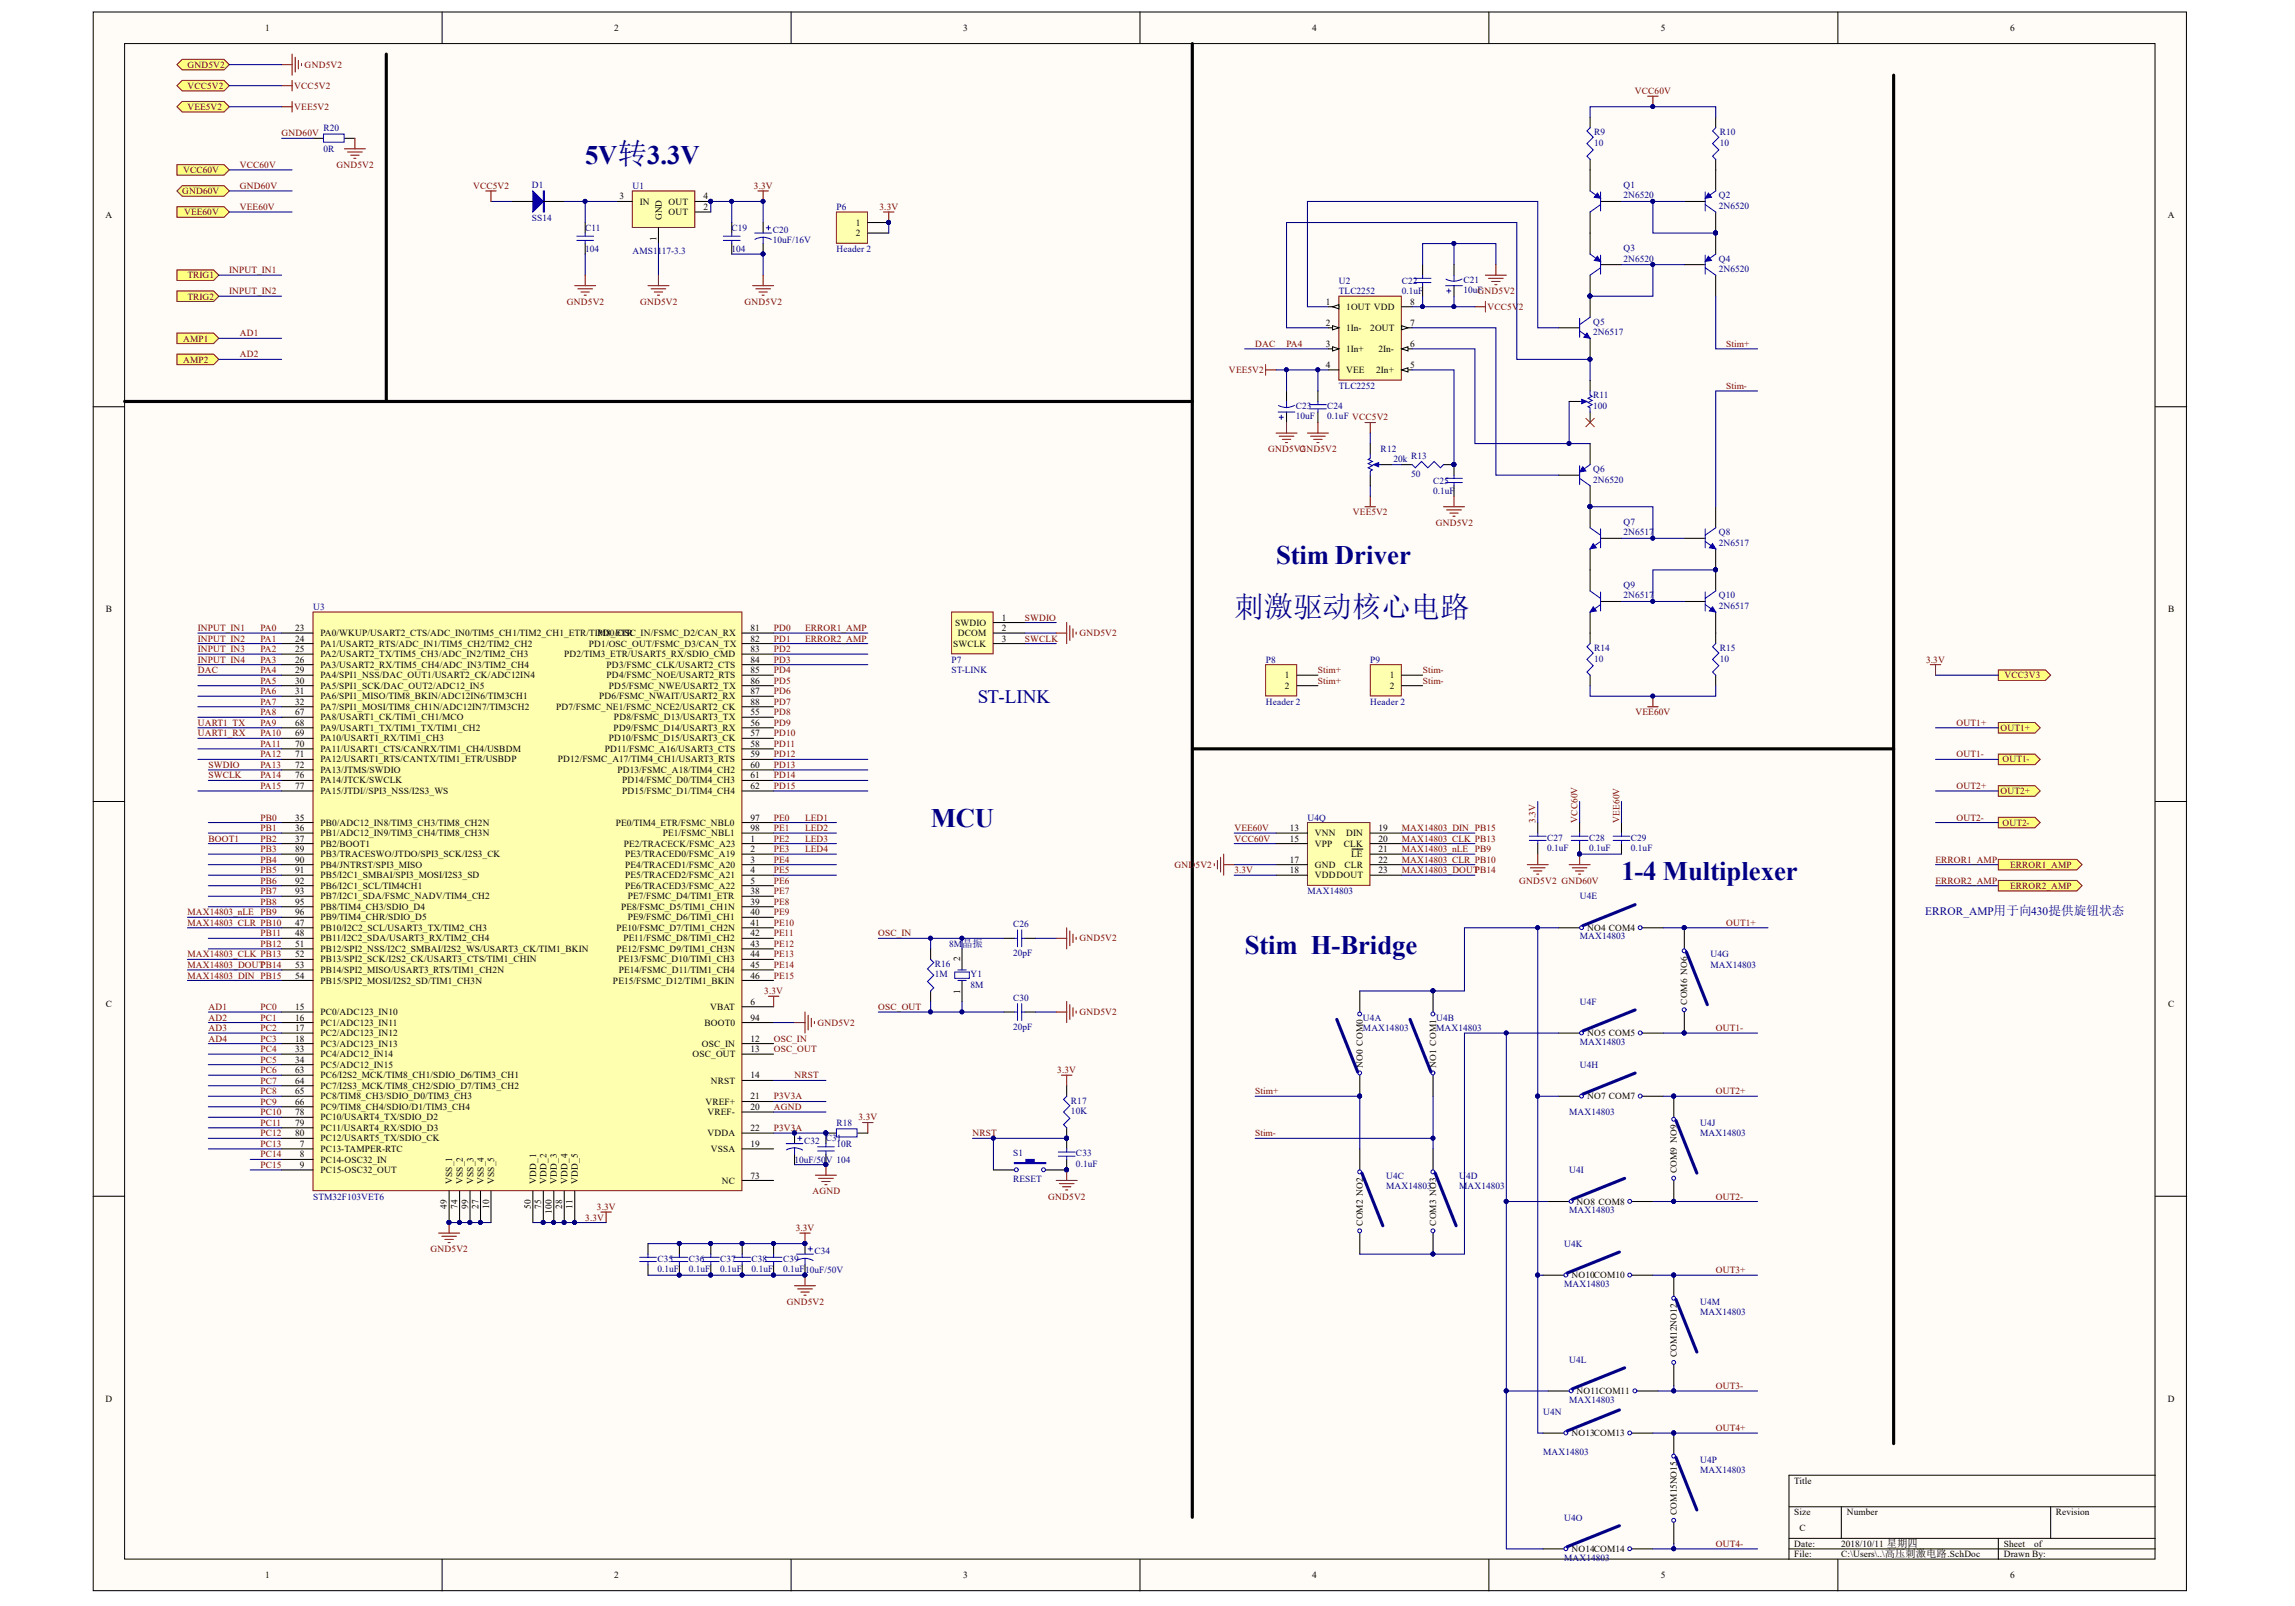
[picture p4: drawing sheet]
<svg xmlns="http://www.w3.org/2000/svg" width="289mm" height="202mm" viewBox="0 0 289 202" stroke-linecap="round" stroke-linejoin="round" font-family="sans-serif">
<defs><g id="words">
<text font-size="3.7" fill="#000080" x="155.4" y="77.6">刺激驱动核心电路</text>
<g font-size="3.4" fill="#000080">
<text x="73.7" y="20.6">5V转3.3V</text>
<text x="160.7" y="71">Stim Driver</text>
<text x="117.2" y="104.1">MCU</text>
<text x="204.1" y="110.8">1-4 Multiplexer</text>
<text x="156.7" y="120.1">Stim H-Bridge</text>
</g>
<text font-size="2.4" fill="#000080" x="123.1" y="88.4">ST-LINK</text>
<text font-size="1.4" fill="#000080" x="242.4" y="115.1">ERROR_AMP用于向430提供旋钮状态</text>
<g font-size="1.2">
<text x="33.4" y="3.9">1</text>
<text x="77.3" y="3.9">2</text>
<text x="121.2" y="3.9">3</text>
<text x="165.2" y="3.9">4</text>
<text x="209.1" y="3.9">5</text>
<text x="253" y="3.9">6</text>
<text x="13.3" y="27.4">A</text>
<text x="78" y="25.1">3</text>
<text x="80.5" y="25.8">IN</text>
<text x="83.3" y="27.7" transform="rotate(-90 83.3 27.7)">GND</text>
<text x="84.2" y="27.1">OUT</text>
<text x="84.2" y="25.8">OUT</text>
<text x="88.6" y="26.4">2</text>
<text x="88.6" y="25.1">4</text>
<text x="107.7" y="28.4">1</text>
<text x="107.7" y="29.7">2</text>
<text x="272.9" y="27.4">A</text>
<text x="82.6" y="30.3" transform="rotate(-90 82.6 30.3)">1</text>
<text x="166.9" y="38.3">1</text>
<text x="166.9" y="41">2</text>
<text x="169.5" y="39">1OUT VDD</text>
<text x="169.5" y="41.7">1In-</text>
<text x="172.5" y="41.7">2OUT</text>
<text x="177.5" y="41">7</text>
<text x="177.5" y="38.3">8</text>
<text x="166.9" y="43.6">3</text>
<text x="166.9" y="46.3">4</text>
<text x="169.5" y="44.3">1In+</text>
<text x="169.5" y="47">VEE</text>
<text x="173.3" y="47">2In+</text>
<text x="173.6" y="44.3">2In-</text>
<text x="177.5" y="46.3">5</text>
<text x="177.5" y="43.6">6</text>
<text x="13.3" y="77.1">B</text>
<text x="272.9" y="77.1">B</text>
<text x="37.2" y="79.4">23</text>
<text x="37.2" y="80.8">24</text>
<text x="37.2" y="82.1">25</text>
<text x="37.2" y="83.4">26</text>
<text x="40.3" y="80.1">PA0/WKUP/USART2_CTS/ADC_IN0/TIM5_CH1/TIM2_CH1_ETR/TIPD0/OSC_IN/FSMC_D2/CAN_RX</text>
<text x="40.3" y="81.4">PA1/USART2_RTS/ADC_IN1/TIM5_CH2/TIM2_CH2</text>
<text x="40.3" y="82.7">PA2/USART2_TX/TIM5_CH3/ADC_IN2/TIM2_CH3</text>
<text x="71" y="82.7">PD2/TIM3_ETR/USART5_RX/SDIO_CMD</text>
<text x="74.1" y="81.4">PD1/OSC_OUT/FSMC_D3/CAN_TX</text>
<text x="75.3" y="80.1">M8_ETR</text>
<text x="94.5" y="79.4">81</text>
<text x="94.5" y="80.8">82</text>
<text x="94.5" y="82.1">83</text>
<text x="94.5" y="83.4">84</text>
<text x="120" y="81.4">SWCLK</text>
<text x="120.2" y="78.8">SWDIO</text>
<text x="120.6" y="80.1">DCOM</text>
<text x="126.1" y="78.1">1</text>
<text x="126.1" y="79.4">2</text>
<text x="126.1" y="80.8">3</text>
<text x="37.2" y="84.7">29</text>
<text x="37.2" y="86">30</text>
<text x="37.2" y="87.4">31</text>
<text x="37.2" y="88.7">32</text>
<text x="40.3" y="84.1">PA3/USART2_RX/TIM5_CH4/ADC_IN3/TIM2_CH4</text>
<text x="40.3" y="85.4">PA4/SPI1_NSS/DAC_OUT1/USART2_CK/ADC12IN4</text>
<text x="40.3" y="86.7">PA5/SPI1_SCK/DAC_OUT2/ADC12_IN5</text>
<text x="40.3" y="88">PA6/SPI1_MISO/TIM8_BKIN/ADC12IN6/TIM3CH1</text>
<text x="40.3" y="89.4">PA7/SPI1_MOSI/TIM8_CH1N/ADC12IN7/TIM3CH2</text>
<text x="70" y="89.4">PD7/FSMC_NE1/FSMC_NCE2/USART2_CK</text>
<text x="75.4" y="88">PD6/FSMC_NWAIT/USART2_RX</text>
<text x="76.4" y="84.1">PD3/FSMC_CLK/USART2_CTS</text>
<text x="76.4" y="85.4">PD4/FSMC_NOE/USART2_RTS</text>
<text x="76.7" y="86.7">PD5/FSMC_NWE/USART2_TX</text>
<text x="94.5" y="84.7">85</text>
<text x="94.5" y="86">86</text>
<text x="94.5" y="87.4">87</text>
<text x="94.5" y="88.7">88</text>
<text x="161.7" y="85.4">1</text>
<text x="161.7" y="86.7">2</text>
<text x="175" y="85.4">1</text>
<text x="175" y="86.7">2</text>
<text x="37.2" y="90">67</text>
<text x="37.2" y="91.3">68</text>
<text x="37.2" y="92.7">69</text>
<text x="37.2" y="94">70</text>
<text x="37.2" y="95.3">71</text>
<text x="40.3" y="90.7">PA8/USART1_CK/TIM1_CH1/MCO</text>
<text x="40.3" y="92">PA9/USART1_TX/TIM1_TX/TIM1_CH2</text>
<text x="40.3" y="93.3">PA10/USART1_RX/TIM1_CH3</text>
<text x="40.3" y="94.7">PA11/USART1_CTS/CANRX/TIM1_CH4/USBDM</text>
<text x="40.3" y="96">PA12/USART1_RTS/CANTX/TIM1_ETR/USBDP</text>
<text x="70.2" y="96">PD12/FSMC_A17/TIM4_CH1/USART3_RTS</text>
<text x="76.2" y="94.7">PD11/FSMC_A16/USART3_CTS</text>
<text x="76.7" y="93.3">PD10/FSMC_D15/USART3_CK</text>
<text x="77.3" y="92">PD9/FSMC_D14/USART3_RX</text>
<text x="77.3" y="90.7">PD8/FSMC_D13/USART3_TX</text>
<text x="94.5" y="90">55</text>
<text x="94.5" y="91.3">56</text>
<text x="94.5" y="92.7">57</text>
<text x="94.5" y="94">58</text>
<text x="94.5" y="95.3">59</text>
<text x="37.2" y="96.6">72</text>
<text x="37.2" y="98">76</text>
<text x="37.2" y="99.3">77</text>
<text x="40.3" y="97.3">PA13/JTMS/SWDIO</text>
<text x="40.3" y="98.6">PA14/JTCK/SWCLK</text>
<text x="40.3" y="100">PA15/JTDI//SPI3_NSS/I2S3_WS</text>
<text x="77.7" y="97.3">PD13/FSMC_A18/TIM4_CH2</text>
<text x="78.3" y="98.6">PD14/FSMC_D0/TIM4_CH3</text>
<text x="78.3" y="100">PD15/FSMC_D1/TIM4_CH4</text>
<text x="94.5" y="96.6">60</text>
<text x="94.5" y="98">61</text>
<text x="94.5" y="99.3">62</text>
<text x="37.2" y="103.3">35</text>
<text x="37.2" y="104.6">36</text>
<text x="37.2" y="105.9">37</text>
<text x="37.2" y="107.2">89</text>
<text x="40.3" y="104">PB0/ADC12_IN8/TIM3_CH3/TIM8_CH2N</text>
<text x="40.3" y="105.3">PB1/ADC12_IN9/TIM3_CH4/TIM8_CH3N</text>
<text x="40.3" y="106.6">PB2/BOOT1</text>
<text x="40.3" y="107.9">PB3/TRACESWO/JTDO/SPI3_SCK/I2S3_CK</text>
<text x="77.5" y="104">PE0/TIM4_ETR/FSMC_NBL0</text>
<text x="78.5" y="106.6">PE2/TRACECK/FSMC_A23</text>
<text x="78.7" y="107.9">PE3/TRACED0/FSMC_A19</text>
<text x="83.4" y="105.3">PE1/FSMC_NBL1</text>
<text x="94.5" y="107.2">2</text>
<text x="94.5" y="105.9">1</text>
<text x="94.5" y="104.6">98</text>
<text x="94.5" y="103.3">97</text>
<text x="162.4" y="104.6">13</text>
<text x="162.4" y="105.9">15</text>
<text x="165.5" y="105.3">VNN</text>
<text x="165.5" y="106.6">VPP</text>
<text x="169.2" y="106.6">CLK</text>
<text x="169.5" y="105.3">DIN</text>
<text x="170.1" y="107.9">LE</text>
<text x="173.6" y="104.6">19</text>
<text x="173.6" y="105.9">20</text>
<text x="173.6" y="107.2">21</text>
<text x="37.2" y="108.6">90</text>
<text x="37.2" y="109.9">91</text>
<text x="37.2" y="111.2">92</text>
<text x="37.2" y="112.5">93</text>
<text x="37.2" y="113.9">95</text>
<text x="40.3" y="109.2">PB4/JNTRST/SPI3_MISO</text>
<text x="40.3" y="110.6">PB5/I2C1_SMBAI/SPI3_MOSI/I2S3_SD</text>
<text x="40.3" y="111.9">PB6/I2C1_SCL/TIM4CH1</text>
<text x="40.3" y="113.2">PB7/I2C1_SDA/FSMC_NADV/TIM4_CH2</text>
<text x="78.7" y="111.9">PE6/TRACED3/FSMC_A22</text>
<text x="78.7" y="110.6">PE5/TRACED2/FSMC_A21</text>
<text x="78.7" y="109.2">PE4/TRACED1/FSMC_A20</text>
<text x="79" y="113.2">PE7/FSMC_D4/TIM1_ETR</text>
<text x="94.5" y="113.9">39</text>
<text x="94.5" y="112.5">38</text>
<text x="94.5" y="111.2">5</text>
<text x="94.5" y="109.9">4</text>
<text x="94.5" y="108.6">3</text>
<text x="162.4" y="108.6">17</text>
<text x="162.4" y="109.9">18</text>
<text x="165.5" y="109.2">GND</text>
<text x="165.5" y="110.6">VDDDOUT</text>
<text x="169.3" y="109.2">CLR</text>
<text x="173.6" y="108.6">22</text>
<text x="173.6" y="109.9">23</text>
<text x="37.2" y="115.2">96</text>
<text x="37.2" y="116.5">47</text>
<text x="37.2" y="117.9">48</text>
<text x="37.2" y="119.2">51</text>
<text x="40.3" y="114.5">PB8/TIM4_CH3/SDIO_D4</text>
<text x="40.3" y="115.8">PB9/TIM4_CHR/SDIO_D5</text>
<text x="40.3" y="117.2">PB10/I2C2_SCL/USART3_TX/TIM2_CH3</text>
<text x="40.3" y="118.5">PB11/I2C2_SDA/USART3_RX/TIM2_CH4</text>
<text x="40.3" y="119.8">PB12/SPI2_NSS/I2C2_SMBAI/I2S2_WS/USART3_CK/TIM1_BKIN</text>
<text x="77.6" y="119.8">PE12/FSMC_D9/TIM1_CH3N</text>
<text x="77.6" y="117.2">PE10/FSMC_D7/TIM1_CH2N</text>
<text x="78.2" y="114.5">PE8/FSMC_D5/TIM1_CH1N</text>
<text x="78.5" y="118.5">PE11/FSMC_D8/TIM1_CH2</text>
<text x="79" y="115.8">PE9/FSMC_D6/TIM1_CH1</text>
<text x="94.5" y="119.2">43</text>
<text x="94.5" y="117.9">42</text>
<text x="94.5" y="116.5">41</text>
<text x="94.5" y="115.2">40</text>
<text x="199.8" y="117.2">NO4 COM4</text>
<text x="37.2" y="120.5">52</text>
<text x="37.2" y="121.8">53</text>
<text x="37.2" y="123.2">54</text>
<text x="40.3" y="121.1">PB13/SPI2_SCK/I2S2_CK/USART3_CTS/TIM1_CHIN</text>
<text x="40.3" y="122.5">PB14/SPI2_MISO/USART3_RTS/TIM1_CH2N</text>
<text x="40.3" y="123.8">PB15/SPI2_MOSI/I2S2_SD/TIM1_CH3N</text>
<text x="77.2" y="123.8">PE15/FSMC_D12/TIM1_BKIN</text>
<text x="77.8" y="121.1">PE13/FSMC_D10/TIM1_CH3</text>
<text x="77.9" y="122.5">PE14/FSMC_D11/TIM1_CH4</text>
<text x="94.5" y="123.2">46</text>
<text x="94.5" y="121.8">45</text>
<text x="94.5" y="120.5">44</text>
<text x="120.9" y="125.1" transform="rotate(-90 120.9 125.1)">1</text>
<text x="120.9" y="121" transform="rotate(-90 120.9 121)">2</text>
<text x="13.3" y="126.8">C</text>
<text x="37.2" y="127.1">15</text>
<text x="37.2" y="128.5">16</text>
<text x="37.2" y="129.8">17</text>
<text x="37.2" y="131.1">18</text>
<text x="40.3" y="127.8">PC0/ADC123_IN10</text>
<text x="40.3" y="129.1">PC1/ADC123_IN11</text>
<text x="40.3" y="130.4">PC2/ADC123_IN12</text>
<text x="40.3" y="131.8">PC3/ADC123_IN13</text>
<text x="88.4" y="131.8">OSC_IN</text>
<text x="88.7" y="129.1">BOOT0</text>
<text x="89.4" y="127.1">VBAT</text>
<text x="94.5" y="126.4">6</text>
<text x="94.5" y="131.1">12</text>
<text x="94.5" y="128.5">94</text>
<text x="199.8" y="130.4">NO5 COM5</text>
<text x="212.4" y="126.4" transform="rotate(-90 212.4 126.4)">COM6 NO6</text>
<text x="272.9" y="126.8">C</text>
<text x="37.2" y="132.4">33</text>
<text x="37.2" y="133.8">34</text>
<text x="37.2" y="135.1">63</text>
<text x="37.2" y="136.4">64</text>
<text x="37.2" y="137.7">65</text>
<text x="40.3" y="133.1">PC4/ADC12_IN14</text>
<text x="40.3" y="134.4">PC5/ADC12_IN15</text>
<text x="40.3" y="135.7">PC6/I2S2_MCK/TIM8_CH1/SDIO_D6/TIM3_CH1</text>
<text x="40.3" y="137.1">PC7/I2S3_MCK/TIM8_CH2/SDIO_D7/TIM3_CH2</text>
<text x="87.2" y="133.1">OSC_OUT</text>
<text x="89.5" y="136.4">NRST</text>
<text x="94.5" y="135.7">14</text>
<text x="94.5" y="132.4">13</text>
<text x="171.6" y="134.4" transform="rotate(-90 171.6 134.4)">NO0 COM0</text>
<text x="180.8" y="134.4" transform="rotate(-90 180.8 134.4)">NO1 COM1</text>
<text x="37.2" y="139.1">66</text>
<text x="37.2" y="140.4">78</text>
<text x="37.2" y="141.7">79</text>
<text x="37.2" y="143">80</text>
<text x="40.3" y="138.4">PC8/TIM8_CH3/SDIO_D0/TIM3_CH3</text>
<text x="40.3" y="139.7">PC9/TIM8_CH4/SDIO/D1/TIM3_CH4</text>
<text x="40.3" y="141">PC10/USART4_TX/SDIO_D2</text>
<text x="40.3" y="142.4">PC11/USART4_RX/SDIO_D3</text>
<text x="40.3" y="143.7">PC12/USART5_TX/SDIO_CK</text>
<text x="88.8" y="139.1">VREF+</text>
<text x="89.1" y="143">VDDA</text>
<text x="89.1" y="140.4">VREF-</text>
<text x="94.5" y="142.4">22</text>
<text x="94.5" y="139.7">20</text>
<text x="94.5" y="138.4">21</text>
<text x="199.8" y="138.4">NO7 COM7</text>
<text x="37.8" y="144.3">7</text>
<text x="37.8" y="145.7">8</text>
<text x="37.8" y="147">9</text>
<text x="40.3" y="145">PC13-TAMPER-RTC</text>
<text x="40.3" y="146.3">PC14-OSC32_IN</text>
<text x="40.3" y="147.7">PC15-OSC32_OUT</text>
<text x="56.9" y="149" transform="rotate(-90 56.9 149)">VSS_1</text>
<text x="58.2" y="149" transform="rotate(-90 58.2 149)">VSS_2</text>
<text x="59.6" y="149" transform="rotate(-90 59.6 149)">VSS_3</text>
<text x="60.9" y="149" transform="rotate(-90 60.9 149)">VSS_4</text>
<text x="62.2" y="149" transform="rotate(-90 62.2 149)">VSS_5</text>
<text x="67.5" y="149" transform="rotate(-90 67.5 149)">VDD_1</text>
<text x="68.8" y="149" transform="rotate(-90 68.8 149)">VDD_2</text>
<text x="70.1" y="149" transform="rotate(-90 70.1 149)">VDD_3</text>
<text x="71.5" y="149" transform="rotate(-90 71.5 149)">VDD_4</text>
<text x="72.8" y="149" transform="rotate(-90 72.8 149)">VDD_5</text>
<text x="89.5" y="145">VSSA</text>
<text x="90.9" y="149">NC</text>
<text x="94.5" y="148.3">73</text>
<text x="94.5" y="144.3">19</text>
<text x="211.1" y="147.7" transform="rotate(-90 211.1 147.7)">COM9 NO9</text>
<text x="56.3" y="152.2" transform="rotate(-90 56.3 152.2)">49</text>
<text x="57.6" y="152.2" transform="rotate(-90 57.6 152.2)">74</text>
<text x="58.9" y="152.2" transform="rotate(-90 58.9 152.2)">99</text>
<text x="60.2" y="152.2" transform="rotate(-90 60.2 152.2)">27</text>
<text x="61.6" y="152.2" transform="rotate(-90 61.6 152.2)">10</text>
<text x="66.8" y="152.2" transform="rotate(-90 66.8 152.2)">50</text>
<text x="68.1" y="152.2" transform="rotate(-90 68.1 152.2)">75</text>
<text x="69.5" y="152.8" transform="rotate(-90 69.5 152.8)">100</text>
<text x="70.8" y="152.2" transform="rotate(-90 70.8 152.2)">28</text>
<text x="72.1" y="152.1" transform="rotate(-90 72.1 152.1)">11</text>
<text x="171.6" y="154.3" transform="rotate(-90 171.6 154.3)">COM2 NO2</text>
<text x="180.8" y="154.3" transform="rotate(-90 180.8 154.3)">COM3 NO3</text>
<text x="198.5" y="151.6">NO8 COM8</text>
<text x="197.8" y="160.9">NO10COM10</text>
<text x="211.1" y="170.8" transform="rotate(-90 211.1 170.8)">COM12NO12</text>
<text x="13.3" y="176.5">D</text>
<text x="198.5" y="175.5">NO11COM11</text>
<text x="272.9" y="176.5">D</text>
<text x="197.8" y="180.8">NO13COM13</text>
<text x="211.1" y="190.7" transform="rotate(-90 211.1 190.7)">COM15NO15</text>
<text x="225.9" y="186.8">Title</text>
<text x="225.9" y="190.7">Size</text>
<text x="232.5" y="190.7">Number</text>
<text x="258.8" y="190.7">Revision</text>
<text x="197.8" y="195.4">NO14COM14</text>
<text x="225.9" y="194.7">Date:</text>
<text x="225.9" y="196">File:</text>
<text x="226.6" y="192.7">C</text>
<text x="231.8" y="194.7">2018/10/11 星期四</text>
<text x="231.8" y="196">C:\Users\..\高压刺激电路.SchDoc</text>
<text x="252.2" y="194.7">Sheet</text>
<text x="252.2" y="196">Drawn By:</text>
<text x="256.1" y="194.7">of</text>
<text x="33.4" y="198.7">1</text>
<text x="77.3" y="198.7">2</text>
<text x="121.2" y="198.7">3</text>
<text x="165.2" y="198.7">4</text>
<text x="209.1" y="198.7">5</text>
<text x="253" y="198.7">6</text>
</g>
<g font-size="1.2" fill="#800000">
<text x="23.6" y="8.5">GND5V2</text>
<text x="23.6" y="11.2">VCC5V2</text>
<text x="37.1" y="11.2">VCC5V2</text>
<text x="38.4" y="8.5">GND5V2</text>
<text x="205.8" y="11.9">VCC60V</text>
<text x="23.6" y="13.8">VEE5V2</text>
<text x="35.5" y="17.2">GND60V</text>
<text x="37.1" y="13.8">VEE5V2</text>
<text x="23" y="21.8">VCC60V</text>
<text x="30.2" y="21.1">VCC60V</text>
<text x="30.2" y="23.8">GND60V</text>
<text x="42.3" y="21.1">GND5V2</text>
<text x="59.6" y="23.8">VCC5V2</text>
<text x="94.9" y="23.8">3.3V</text>
<text x="22.9" y="24.4">GND60V</text>
<text x="23.2" y="27.1">VEE60V</text>
<text x="30.2" y="26.4">VEE60V</text>
<text x="110.7" y="26.4">3.3V</text>
<text x="23.6" y="35">TRIG1</text>
<text x="28.9" y="34.4">INPUT_IN1</text>
<text x="23.6" y="37.7">TRIG2</text>
<text x="28.9" y="37">INPUT_IN2</text>
<text x="71.4" y="38.3">GND5V2</text>
<text x="80.6" y="38.3">GND5V2</text>
<text x="93.7" y="38.3">GND5V2</text>
<text x="186" y="37">GND5V2</text>
<text x="187.3" y="39">VCC5V</text>
<text x="191.2" y="39">2</text>
<text x="23" y="43">AMP1</text>
<text x="23" y="45.7">AMP2</text>
<text x="30.2" y="42.3">AD1</text>
<text x="30.2" y="45">AD2</text>
<text x="154.7" y="47">VEE5V2</text>
<text x="158" y="43.6">DAC</text>
<text x="162" y="43.6">PA4</text>
<text x="217.3" y="43.6">Stim+</text>
<text x="217.3" y="48.9">Stim-</text>
<text x="159.6" y="56.9">GND5VGND5V2</text>
<text x="163.8" y="56.9">2</text>
<text x="170.3" y="64.9">VEE5V2</text>
<text x="180.8" y="66.2">GND5V2</text>
<text x="24.9" y="83.4">INPUT_IN4</text>
<text x="24.9" y="82.1">INPUT_IN3</text>
<text x="24.9" y="80.8">INPUT_IN2</text>
<text x="24.9" y="79.4">INPUT_IN1</text>
<text x="32.8" y="82.1">PA2</text>
<text x="32.8" y="83.4">PA3</text>
<text x="32.8" y="79.4">PA0</text>
<text x="32.8" y="80.8">PA1</text>
<text x="97.4" y="79.4">PD0</text>
<text x="97.4" y="80.8">PD1</text>
<text x="97.4" y="82.1">PD2</text>
<text x="97.4" y="83.4">PD3</text>
<text x="101.4" y="79.4">ERROR1_AMP</text>
<text x="101.4" y="80.8">ERROR2_AMP</text>
<text x="129" y="78.1">SWDIO</text>
<text x="129" y="80.8">SWCLK</text>
<text x="135.9" y="80.1">GND5V2</text>
<text x="242.5" y="83.4">3.3V</text>
<text x="24.9" y="84.7">DAC</text>
<text x="32.8" y="86">PA5</text>
<text x="32.8" y="87.4">PA6</text>
<text x="32.8" y="88.7">PA7</text>
<text x="32.8" y="84.7">PA4</text>
<text x="97.4" y="84.7">PD4</text>
<text x="97.4" y="86">PD5</text>
<text x="97.4" y="88.7">PD7</text>
<text x="97.4" y="87.4">PD6</text>
<text x="165.9" y="84.7">Stim+</text>
<text x="165.9" y="86">Stim+</text>
<text x="179.1" y="84.7">Stim-</text>
<text x="179.1" y="86">Stim-</text>
<text x="252.3" y="85.4">VCC3V3</text>
<text x="24.9" y="91.3">UART1_TX</text>
<text x="24.9" y="92.7">UART1_RX</text>
<text x="32.8" y="90">PA8</text>
<text x="32.8" y="91.3">PA9</text>
<text x="32.8" y="92.7">PA10</text>
<text x="32.8" y="94">PA11</text>
<text x="32.8" y="95.3">PA12</text>
<text x="97.4" y="90">PD8</text>
<text x="97.4" y="91.3">PD9</text>
<text x="97.4" y="92.7">PD10</text>
<text x="97.4" y="94">PD11</text>
<text x="97.4" y="95.3">PD12</text>
<text x="205.9" y="90">VEE60V</text>
<text x="246.3" y="91.3">OUT1+</text>
<text x="246.3" y="95.3">OUT1-</text>
<text x="251.8" y="92">OUT1+</text>
<text x="252.1" y="96">OUT1-</text>
<text x="26.2" y="96.6">SWDIO</text>
<text x="26.2" y="98">SWCLK</text>
<text x="32.8" y="96.6">PA13</text>
<text x="32.8" y="98">PA14</text>
<text x="32.8" y="99.3">PA15</text>
<text x="97.4" y="98">PD14</text>
<text x="97.4" y="99.3">PD15</text>
<text x="97.4" y="96.6">PD13</text>
<text x="246.3" y="99.3">OUT2+</text>
<text x="251.8" y="100">OUT2+</text>
<text x="26.2" y="105.9">BOOT1</text>
<text x="32.8" y="103.3">PB0</text>
<text x="32.8" y="105.9">PB2</text>
<text x="32.8" y="107.2">PB3</text>
<text x="32.8" y="104.6">PB1</text>
<text x="97.4" y="103.3">PE0</text>
<text x="97.4" y="104.6">PE1</text>
<text x="97.4" y="105.9">PE2</text>
<text x="97.4" y="107.2">PE3</text>
<text x="101.4" y="103.3">LED1</text>
<text x="101.4" y="104.6">LED2</text>
<text x="101.4" y="105.9">LED3</text>
<text x="101.4" y="107.2">LED4</text>
<text x="155.4" y="105.9">VCC60V</text>
<text x="155.4" y="104.6">VEE60V</text>
<text x="176.5" y="105.9">MAX14803_CLK PB13</text>
<text x="176.5" y="104.6">MAX14803_DIN PB15</text>
<text x="176.5" y="107.2">MAX14803_nLE</text>
<text x="185.7" y="107.2">PB9</text>
<text x="193.3" y="103.5" transform="rotate(-90 193.3 103.5)">3.3V</text>
<text x="198.6" y="103.5" transform="rotate(-90 198.6 103.5)">VCC60V</text>
<text x="203.9" y="103.5" transform="rotate(-90 203.9 103.5)">VEE60V</text>
<text x="246.3" y="103.3">OUT2-</text>
<text x="252.1" y="104">OUT2-</text>
<text x="32.8" y="111.2">PB6</text>
<text x="32.8" y="112.5">PB7</text>
<text x="32.8" y="108.6">PB4</text>
<text x="32.8" y="109.9">PB5</text>
<text x="32.8" y="113.9">PB8</text>
<text x="97.4" y="112.5">PE7</text>
<text x="97.4" y="113.9">PE8</text>
<text x="97.4" y="108.6">PE4</text>
<text x="97.4" y="109.9">PE5</text>
<text x="97.4" y="111.2">PE6</text>
<text x="147.9" y="109.2">GND5V2</text>
<text x="155.4" y="109.9">3.3V</text>
<text x="176.5" y="109.9">MAX14803_DOUTPB14</text>
<text x="176.5" y="108.6">MAX14803_CLR PB10</text>
<text x="191.3" y="111.2">GND5V2 GND60V</text>
<text x="243.7" y="108.6">ERROR1_AMP</text>
<text x="243.7" y="111.2">ERROR2_AMP</text>
<text x="253" y="109.2">ERROR1_AMP</text>
<text x="253" y="111.9">ERROR2_AMP</text>
<text x="23.6" y="115.2">MAX14803_nLE</text>
<text x="23.6" y="116.5">MAX14803_CLR PB10</text>
<text x="32.8" y="115.2">PB9</text>
<text x="32.8" y="117.9">PB11</text>
<text x="32.8" y="119.2">PB12</text>
<text x="97.4" y="115.2">PE9</text>
<text x="97.4" y="116.5">PE10</text>
<text x="97.4" y="117.9">PE11</text>
<text x="97.4" y="119.2">PE12</text>
<text x="110.6" y="117.9">OSC_IN</text>
<text x="135.9" y="118.5">GND5V2</text>
<text x="217.3" y="116.5">OUT1+</text>
<text x="23.6" y="120.5">MAX14803_CLK PB13</text>
<text x="23.6" y="121.8">MAX14803_DOUTPB14</text>
<text x="23.6" y="123.2">MAX14803_DIN PB15</text>
<text x="96.2" y="125.1">3.3V</text>
<text x="97.4" y="120.5">PE13</text>
<text x="97.4" y="121.8">PE14</text>
<text x="97.4" y="123.2">PE15</text>
<text x="26.2" y="127.1">AD1</text>
<text x="26.2" y="128.5">AD2</text>
<text x="26.2" y="129.8">AD3</text>
<text x="26.2" y="131.1">AD4</text>
<text x="32.8" y="127.1">PC0</text>
<text x="32.8" y="128.5">PC1</text>
<text x="32.8" y="129.8">PC2</text>
<text x="32.8" y="131.1">PC3</text>
<text x="97.4" y="131.1">OSC_IN</text>
<text x="102.9" y="129.1">GND5V2</text>
<text x="110.6" y="127.1">OSC_OUT</text>
<text x="135.9" y="127.8">GND5V2</text>
<text x="216" y="129.8">OUT1-</text>
<text x="32.8" y="137.7">PC8</text>
<text x="32.8" y="132.4">PC4</text>
<text x="32.8" y="133.8">PC5</text>
<text x="32.8" y="135.1">PC6</text>
<text x="32.8" y="136.4">PC7</text>
<text x="97.4" y="132.4">OSC_OUT</text>
<text x="100" y="135.7">NRST</text>
<text x="133.1" y="135.1">3.3V</text>
<text x="158" y="137.7">Stim+</text>
<text x="216" y="137.7">OUT2+</text>
<text x="32.8" y="139.1">PC9</text>
<text x="32.8" y="140.4">PC10</text>
<text x="32.8" y="141.7">PC11</text>
<text x="32.8" y="143">PC12</text>
<text x="97.4" y="142.4">P3V3A</text>
<text x="97.4" y="138.4">P3V3A</text>
<text x="97.4" y="139.7">AGND</text>
<text x="108.1" y="141">3.3V</text>
<text x="122.4" y="143">NRST</text>
<text x="158" y="143">Stim-</text>
<text x="32.8" y="145.7">PC14</text>
<text x="32.8" y="147">PC15</text>
<text x="32.8" y="144.3">PC13</text>
<text x="73.7" y="153.6">3.3V</text>
<text x="75.2" y="152.3">3.3V</text>
<text x="100.2" y="154.9">3.3V</text>
<text x="102.3" y="150.3">AGND</text>
<text x="132" y="151">GND5V2</text>
<text x="216" y="151">OUT2-</text>
<text x="54.2" y="157.6">GND5V2</text>
<text x="216" y="160.2">OUT3+</text>
<text x="99" y="164.2">GND5V2</text>
<text x="216" y="174.8">OUT3-</text>
<text x="216" y="180.1">OUT4+</text>
<text x="216" y="194.7">OUT4-</text>
</g>
<g font-size="1.2" fill="#000080">
<text x="40.7" y="16.5">R20</text>
<text x="200.7" y="17">R9</text>
<text x="216.5" y="17">R10</text>
<text x="40.7" y="19.1">0R</text>
<text x="67" y="23.6">D1</text>
<text x="79.6" y="23.8">U1</text>
<text x="200.7" y="18.3">10</text>
<text x="204.4" y="23.6">Q1</text>
<text x="216.5" y="18.3">10</text>
<text x="67" y="27.9">SS14</text>
<text x="73.7" y="29.1">C11</text>
<text x="92.1" y="29.1">C19</text>
<text x="97.3" y="29.3">C20</text>
<text x="105.3" y="26.4">P6</text>
<text x="204.4" y="25">2N6520</text>
<text x="216.4" y="25">Q2</text>
<text x="216.4" y="26.3">2N6520</text>
<text x="73.7" y="31.7">104</text>
<text x="79.6" y="32">AMS1117-3.3</text>
<text x="92.1" y="31.7">104</text>
<text x="97.3" y="30.6">10uF/16V</text>
<text x="105.3" y="31.7">Header 2</text>
<text x="168.6" y="35.7">U2</text>
<text x="176.5" y="35.7">C22</text>
<text x="184.2" y="35.6">C21</text>
<text x="204.4" y="31.6">Q3</text>
<text x="204.4" y="32.9">2N6520</text>
<text x="216.4" y="32.9">Q4</text>
<text x="216.4" y="34.3">2N6520</text>
<text x="168.6" y="37">TLC2252</text>
<text x="176.5" y="37">0.1uF</text>
<text x="184.2" y="36.9">10uF</text>
<text x="200.6" y="40.9">Q5</text>
<text x="200.6" y="42.2">2N6517</text>
<text x="163.1" y="52.8">10uF</text>
<text x="163.1" y="51.5">C23</text>
<text x="167.1" y="52.8">0.1uF VCC5V2</text>
<text x="167.1" y="51.5">C24</text>
<text x="168.6" y="48.9">TLC2252</text>
<text x="200.6" y="50.1">R11</text>
<text x="200.6" y="51.5">100</text>
<text x="173.8" y="56.9">R12</text>
<text x="175.4" y="58.1">20k</text>
<text x="177.6" y="57.7">R13</text>
<text x="200.6" y="59.4">Q6</text>
<text x="177.6" y="60.1">50</text>
<text x="180.4" y="62.2">0.1uF</text>
<text x="180.4" y="60.9">C25</text>
<text x="200.6" y="60.7">2N6520</text>
<text x="204.4" y="66">Q7</text>
<text x="204.4" y="67.4">2N6517</text>
<text x="216.4" y="67.4">Q8</text>
<text x="216.4" y="68.7">2N6517</text>
<text x="39.4" y="76.8">U3</text>
<text x="204.4" y="74">Q9</text>
<text x="204.4" y="75.3">2N6517</text>
<text x="216.4" y="75.3">Q10</text>
<text x="216.4" y="76.6">2N6517</text>
<text x="119.8" y="83.4">P7</text>
<text x="159.3" y="83.4">P8</text>
<text x="172.5" y="83.4">P9</text>
<text x="200.7" y="83.3">10</text>
<text x="200.7" y="81.9">R14</text>
<text x="216.5" y="83.3">10</text>
<text x="216.5" y="81.9">R15</text>
<text x="119.8" y="84.7">ST-LINK</text>
<text x="159.3" y="88.7">Header 2</text>
<text x="172.5" y="88.7">Header 2</text>
<text x="164.6" y="103.3">U4Q</text>
<text x="194.8" y="105.8">C27</text>
<text x="194.8" y="107.1">0.1uF</text>
<text x="200.1" y="105.8">C28</text>
<text x="200.1" y="107.1">0.1uF</text>
<text x="205.3" y="105.8">C29</text>
<text x="205.3" y="107.1">0.1uF</text>
<text x="164.6" y="112.5">MAX14803</text>
<text x="198.9" y="113.2">U4E</text>
<text x="119.5" y="119.2">8M晶振</text>
<text x="127.6" y="116.6">C26</text>
<text x="198.9" y="118.2">MAX14803</text>
<text x="117.7" y="121.7">R16</text>
<text x="117.7" y="123">1M</text>
<text x="122.2" y="123">Y1</text>
<text x="122.2" y="124.3">8M</text>
<text x="127.6" y="125.9">C30</text>
<text x="127.6" y="120.3">20pF</text>
<text x="215.3" y="120.5">U4G</text>
<text x="215.3" y="121.8">MAX14803</text>
<text x="127.6" y="129.6">20pF</text>
<text x="171.6" y="128.5">U4A</text>
<text x="171.6" y="129.8">MAX14803</text>
<text x="180.8" y="128.5">U4B</text>
<text x="180.8" y="129.8">MAX14803</text>
<text x="198.9" y="126.4">U4F</text>
<text x="198.9" y="131.5">MAX14803</text>
<text x="198.9" y="134.4">U4H</text>
<text x="101.2" y="144">C32 C31</text>
<text x="105.3" y="141.7">R18</text>
<text x="134.8" y="138.9">R17</text>
<text x="134.8" y="140.2">10K</text>
<text x="197.5" y="140.4">MAX14803</text>
<text x="214" y="141.7">U4J</text>
<text x="214" y="143">MAX14803</text>
<text x="100" y="146.3">10uF/50V 104</text>
<text x="105.3" y="144.3">10R</text>
<text x="127.6" y="145.5">S1</text>
<text x="127.6" y="148.7">RESET</text>
<text x="135.5" y="145.5">C33</text>
<text x="135.5" y="146.9">0.1uF</text>
<text x="174.5" y="148.3">U4C</text>
<text x="174.5" y="149.6">MAX14803</text>
<text x="183.7" y="148.3">U</text>
<text x="183.7" y="149.6">MAX14803</text>
<text x="184.6" y="148.3">4D</text>
<text x="197.5" y="147.7">U4I</text>
<text x="39.4" y="151">STM32F103VET6</text>
<text x="197.5" y="152.7">MAX14803</text>
<text x="82.8" y="158.8">C35</text>
<text x="82.8" y="160.1">0.1uF</text>
<text x="86.7" y="158.8">C36</text>
<text x="86.7" y="160.1">0.1uF</text>
<text x="90.7" y="158.8">C37</text>
<text x="90.7" y="160.1">0.1uF</text>
<text x="94.6" y="158.8">C38</text>
<text x="94.6" y="160.1">0.1uF</text>
<text x="98.6" y="158.8">C39</text>
<text x="98.6" y="160.1">0.1uF10uF/50V</text>
<text x="102.5" y="157.8">C34</text>
<text x="196.9" y="156.9">U4K</text>
<text x="196.9" y="162">MAX14803</text>
<text x="214" y="164.2">U4M</text>
<text x="214" y="165.5">MAX14803</text>
<text x="197.5" y="171.5">U4L</text>
<text x="194.3" y="178.1">U4N</text>
<text x="197.5" y="176.5">MAX14803</text>
<text x="194.3" y="183.2">MAX14803</text>
<text x="214" y="184.1">U4P</text>
<text x="214" y="185.4">MAX14803</text>
<text x="196.9" y="191.4">U4O</text>
<text x="196.9" y="196.4">MAX14803</text>
</g>
</g></defs>
<g fill="#fffcf8" stroke="#000" stroke-width=".13">
<path d="M11.7 1.5h263.6v198.7h-263.6z"/>
<path d="M15.7 5.5h255.6v190.7h-255.6z"/>
</g>
<g fill="none" stroke="#000" stroke-width=".13">
<path d="M55.7 1.5v4M99.6 1.5v4M143.5 1.5v4M187.4 1.5v4M231.4 1.5v4M11.7 51.2h4M271.3 51.2h4M11.7 100.9h4M271.3 100.9h4M11.7 150.6h4M271.3 150.6h4M55.7 196.3v4"/>
<path d="M99.6 196.3v4M143.5 196.3v4M187.4 196.3v4M225.2 189.7h46.1M225.2 193.6h46.1M225.2 195h46.1M231.4 196.3v4M231.8 189.7v3.9M251.6 193.6v2.7M258.2 189.7v3.9M271.3 185.7h-46.1v10.6"/>
</g>
<g fill="#ffff80" stroke="#800000" stroke-width=".13">
<path d="M22.9 7.5h5.3l.7 .6-.7 .7h-5.3l-.6-.7z" fill-rule="evenodd"/>
<path d="M22.9 10.1h5.3l.7 .7-.7 .6h-5.3l-.6-.6z" fill-rule="evenodd"/>
<path d="M22.3 34h4.6l.6 .6-.6 .7h-4.6z" fill-rule="evenodd"/>
<path d="M22.3 36.6h4.6l.6 .7-.6 .6h-4.6z" fill-rule="evenodd"/>
</g>
<path d="M35.5 8.1h1.3M35.5 10.8h1.3M36.8 6.8v2.7M36.8 10.1v1.3M37.2 7.2v1.9M37.6 7.6v1.1M38 8v.3" fill="none" stroke="#800000" stroke-width=".13"/>
<path d="M28.9 8.1h6.6M28.9 10.8h6.6M27.5 34.6h8M27.5 37.3h8" fill="none" stroke="#000080" stroke-width=".13"/>
<g fill="#ffff80" stroke="#800000" stroke-width=".13">
<path d="M22.3 20.7h5.9l.7 .7-.7 .6h-5.9z" fill-rule="evenodd"/>
<path d="M22.3 26h5.9l.7 .7-.7 .6h-5.9z" fill-rule="evenodd"/>
<path d="M22.9 23.4h5.3l.7 .6-.7 .7h-5.3l-.6-.7z" fill-rule="evenodd"/>
</g>
<path d="M28.9 21.4h7.9M28.9 24h7.9M28.9 26.7h7.9" fill="none" stroke="#000080" stroke-width=".13"/>
<path d="M79.6 24h7.9v4.6h-7.9z" fill="#ffffb0" stroke="#800000" stroke-width=".13"/>
<path d="M64.4 25.4h2.7M68.4 25.4h2.6M73.7 28v1.3M73.7 30.7v1.3M77.6 25.4h2M82.9 28.7v2M87.5 26.7h2M87.5 25.4h2M92.1 28v1.3M92.1 30.7v1.3M96.1 28v1.3M96.1 30.7v1.3" fill="none" stroke="#000" stroke-width=".13"/>
<g fill="#000080" stroke="#000080" stroke-width=".13">
<circle cx="89.5" cy="25.3" r=".24"/>
<circle cx="96.1" cy="32" r=".24"/>
<circle cx="73.7" cy="25.3" r=".24"/>
<circle cx="92.1" cy="25.3" r=".24"/>
<circle cx="96.1" cy="25.3" r=".24"/>
</g>
<g fill="none" stroke="#00f" stroke-width=".13">
<path d="M72.6 29.7h2.1M72.6 30.3h2.1M73.7 29.3v.4M73.7 30.3v.4M91.1 29.7h2.1M91.1 30.3h2.1M92.1 29.3v.4M92.1 30.3v.4M95 29.3h2.1M96.1 29.9h.5l.5 .2M96.1 29.9h-.6l-.5 .2M96.1 29.9v.8"/>
<path d="M96.5 28.7h.5M96.7 28.4v.5"/>
</g>
<path d="M61.8 25.4h2.6M71 25.4h6.6M73.7 25.4v2.6M73.7 32v2.6M82.9 30.7v3.9M89.5 26.7v-1.3h6.6v2.6M92.1 32h4v2.6M92.1 25.4v2.6" fill="none" stroke="#000080" stroke-width=".13"/>
<g fill="#00f" stroke="#00f" stroke-width=".13">
<path d="M67.1 24l1.3 1.4-1.3 1.3z"/>
<path d="M68.4 24h.1v2.7h-.1z" fill-rule="evenodd"/>
</g>
<path d="M61.2 24h1.3M61.8 24v1.4M95.4 24h1.3M96.1 24v1.4" fill="none" stroke="#800000" stroke-width=".13"/>
<path d="M105.3 26.7h3.9v3.9h-3.9z" fill="#ffffb0" stroke="#800000" stroke-width=".13"/>
<g fill="none" stroke="#000" stroke-width=".13">
<path d="M109.3 28h2.6M109.3 29.3h2.6M117.2 119.4v1.4M121.1 119.4v2.7M126.4 118.1h1.3M129 118.1h1.3M117.2 124.7v1.4M121.1 123.4v2.7M126.4 127.4h1.3M129 127.4h1.3M134.3 136.7v1.3M134.3 142v2.6"/>
<path d="M134.3 145.9v1.4"/>
</g>
<g fill="#000080" stroke="#000080" stroke-width=".13">
<circle cx="111.9" cy="28" r=".24"/>
<circle cx="134.3" cy="147.2" r=".24"/>
<circle cx="134.3" cy="143.3" r=".24"/>
<circle cx="125" cy="143.3" r=".24"/>
<circle cx="121.1" cy="118.1" r=".24"/>
<circle cx="117.1" cy="118.1" r=".24"/>
<circle cx="117.1" cy="127.4" r=".24"/>
<circle cx="121.1" cy="127.4" r=".24"/>
</g>
<path d="M111.2 26.7h1.3M111.9 26.7v1.3M133.6 135.3h1.3M134.3 135.3v1.4" fill="none" stroke="#800000" stroke-width=".13"/>
<path d="M111.9 28v1.3M110.6 118.1h6.6M121.1 118.1v1.3M126.4 118.1h-9.2v1.3M130.3 118.1h2.7M110.6 127.4h6.6M117.2 126.1v1.3h9.2M121.1 126.1v1.3M130.3 127.4h2.7M122.4 143.3h11.9M125.1 143.3v4" fill="none" stroke="#000080" stroke-width=".13"/>
<g fill="none" stroke="#00f" stroke-width=".13">
<path d="M127.7 118.1h.4M128.1 117v2.2M128.6 117v2.2M128.6 118.1h.4M117.2 120.8l.4 .4-.8 .7 .8 .8-.8 .8 .8 .8-.4 .4M120.2 122.3h1.8v.8h-1.8zM120.6 122.1h1M120.6 123.4h1M127.7 127.4h.4M128.1 126.3v2.1M128.6 126.3v2.1M128.6 127.4h.4"/>
<path d="M134.3 138l-.4 .4 .8 .8-.8 .8 .8 .8-.8 .8 .4 .4M133.2 145h2.1M133.2 145.5h2.1M134.3 144.6v.4M134.3 145.5v.4"/>
</g>
<path d="M39.4 77h54v72.9h-54z" fill="#ffffb0" stroke="#800000" stroke-width=".13"/>
<g fill="none" stroke="#000" stroke-width=".13">
<path d="M35.5 79.7h3.9M93.4 79.7h4M35.5 81h3.9M35.5 82.3h3.9M35.5 83.7h3.9M35.5 85h3.9M35.5 86.3h3.9M35.5 87.6h3.9M35.5 89h3.9M35.5 90.3h3.9M35.5 91.6h3.9M35.5 92.9h3.9"/>
<path d="M35.5 94.3h3.9M35.5 95.6h3.9M35.5 96.9h3.9M35.5 98.2h3.9M35.5 99.6h3.9M93.4 81h4M93.4 82.3h4M93.4 83.7h4M93.4 85h4M93.4 86.3h4M93.4 87.6h4M93.4 89h4"/>
<path d="M93.4 90.3h4M93.4 91.6h4M93.4 92.9h4M93.4 94.3h4M93.4 95.6h4M93.4 96.9h4M93.4 98.2h4M93.4 99.6h4M35.5 103.5h3.9M35.5 104.9h3.9M35.5 106.2h3.9M35.5 107.5h3.9"/>
<path d="M35.5 108.8h3.9M35.5 110.2h3.9M35.5 111.5h3.9M35.5 112.8h3.9M35.5 114.1h3.9M35.5 115.5h3.9M35.5 116.8h3.9M35.5 118.1h3.9M35.5 119.4h3.9M93.4 103.5h4M93.4 104.9h4M93.4 106.2h4"/>
<path d="M93.4 107.5h4M93.4 108.8h4M93.4 110.2h4M93.4 111.5h4M93.4 112.8h4M93.4 114.1h4M93.4 115.5h4M93.4 116.8h4M93.4 118.1h4M93.4 119.4h4M35.5 120.8h3.9M35.5 122.1h3.9"/>
<path d="M35.5 123.4h3.9M35.5 127.4h3.9M35.5 128.7h3.9M35.5 130h3.9M35.5 131.4h3.9M35.5 132.7h3.9M35.5 134h3.9M35.5 135.3h3.9M35.5 136.7h3.9M35.5 138h3.9M35.5 139.3h3.9M93.4 120.8h4"/>
<path d="M93.4 122.1h4M93.4 123.4h4M93.4 128.7h4M93.4 131.4h4M93.4 132.7h4M93.4 140h4M93.4 138.6h4M93.4 126.7h4M93.4 136h4M35.5 140.6h3.9M35.5 142h3.9M35.5 143.3h3.9"/>
<path d="M35.5 144.6h3.9M35.5 145.9h3.9M35.5 147.3h3.9M56.5 149.9v4M57.9 149.9v4M59.2 149.9v4M60.5 149.9v4M61.8 149.9v4M67.1 149.9v4M68.4 149.9v4M69.7 149.9v4M71 149.9v4"/>
<path d="M72.4 149.9v4M81.6 156.5v1.4M81.6 159.2v1.3M85.5 156.5v1.4M85.5 159.2v1.3M89.5 156.5v1.4M89.5 159.2v1.3M93.4 144.6h4M93.4 148.6h4M93.4 142.6h4M93.4 156.5v1.4M93.4 159.2v1.3"/>
<path d="M97.4 156.5v1.4M97.4 159.2v1.3"/>
</g>
<g fill="#000080" stroke="#000080" stroke-width=".13">
<circle cx="56.5" cy="153.9" r=".24"/>
<circle cx="57.8" cy="153.9" r=".24"/>
<circle cx="59.2" cy="153.9" r=".24"/>
<circle cx="60.5" cy="153.9" r=".24"/>
<circle cx="68.4" cy="153.9" r=".24"/>
<circle cx="69.7" cy="153.9" r=".24"/>
<circle cx="71" cy="153.9" r=".24"/>
<circle cx="72.3" cy="153.9" r=".24"/>
<circle cx="85.5" cy="156.5" r=".24"/>
<circle cx="85.5" cy="160.5" r=".24"/>
<circle cx="89.5" cy="156.5" r=".24"/>
<circle cx="89.5" cy="160.5" r=".24"/>
<circle cx="93.4" cy="156.5" r=".24"/>
<circle cx="93.4" cy="160.5" r=".24"/>
<circle cx="97.4" cy="156.5" r=".24"/>
<circle cx="97.4" cy="160.5" r=".24"/>
<circle cx="101.3" cy="156.5" r=".24"/>
</g>
<g fill="none" stroke="#000080" stroke-width=".13">
<path d="M24.9 79.7h10.6M129 79.7h4M129 78.4h4M24.9 92.9h10.6M24.9 91.6h10.6M24.9 89h10.6M24.9 87.6h10.6M24.9 86.3h10.6M24.9 82.3h10.6M24.9 83.7h10.6M24.9 81h10.6M24.9 85h10.6"/>
<path d="M24.9 90.3h10.6M24.9 94.3h10.6M24.9 95.6h10.6M24.9 99.6h10.6M26.2 96.9h9.3M26.2 98.2h9.3M129 81h4M26.2 103.5h9.3M26.2 106.2h9.3M26.2 118.1h9.3M26.2 104.9h9.3M26.2 107.5h9.3"/>
<path d="M26.2 108.8h9.3M26.2 110.2h9.3M26.2 119.4h9.3M26.2 128.7h9.3M26.2 138h9.3M26.2 127.4h9.3M26.2 130h9.3M26.2 131.4h9.3M26.2 132.7h9.3M26.2 134h9.3M26.2 135.3h9.3M26.2 136.7h9.3"/>
<path d="M97.4 128.7h2.6M97.4 136h6.6M26.2 140.6h9.3M26.2 142h9.3M26.2 143.3h9.3M26.2 144.6h9.3M31.5 145.9h4M31.5 147.3h4M67.1 153.9h9.2M81.6 156.5h19.7"/>
</g>
<path d="M96.7 125.4h1.4M97.4 125.4v1.3M75.6 152.6h1.4M76.3 152.6v1.3M100.7 155.2h1.3M101.3 155.2v1.3" fill="none" stroke="#800000" stroke-width=".13"/>
<g fill="none" stroke="#00f" stroke-width=".13">
<path d="M80.5 158.8h2.1M80.5 158.3h2.1M81.6 157.9v.4M81.6 158.8v.4M84.5 158.8h2.1M84.5 158.3h2.1M85.5 157.9v.4M85.5 158.8v.4M88.4 158.8h2.1M88.4 158.3h2.1M89.5 157.9v.4M89.5 158.8v.4"/>
<path d="M92.4 158.8h2.1M92.4 158.3h2.1M93.4 157.9v.4M93.4 158.8v.4M96.3 158.8h2.1M96.3 158.3h2.1M97.4 157.9v.4M97.4 158.8v.4"/>
</g>
<path d="M119.8 77h5.2v5.3h-5.2z" fill="#ffffb0" stroke="#800000" stroke-width=".13"/>
<path d="M125.1 78.4h3.9M125.1 79.7h3.9M125.1 81h3.9M100 142.6v1.3M100 145.3v1.3M101.3 156.5v1.4M101.3 159.2v1.3M104 145.3v1.3M105.3 142.6h-1.3v1.3M107.9 142.6h1.4M125.1 147.3h2.6M131.7 147.3h2.6" fill="none" stroke="#000" stroke-width=".13"/>
<g fill="none" stroke="#000080" stroke-width=".13">
<path d="M97.4 79.7h11.9M97.4 95.6h11.9M97.4 96.9h11.9M97.4 98.2h11.9M97.4 99.6h11.9M97.4 81h11.9M97.4 82.3h11.9M97.4 83.7h11.9M23.6 115.5h11.9M23.6 116.8h11.9M26.2 111.5h9.3M26.2 112.8h9.3"/>
<path d="M26.2 114.1h9.3M97.4 106.2h7.9M97.4 107.5h7.9M97.4 108.8h7.9M97.4 110.2h7.9M97.4 103.5h7.9M97.4 104.9h7.9M23.6 120.8h11.9M23.6 122.1h11.9M23.6 123.4h11.9M26.2 139.3h9.3M97.4 138.6h6.6"/>
<path d="M97.4 140h6.6M97.4 142.6h6.6M100 146.6h4"/>
</g>
<path d="M102.7 147.9h2.6M103.1 148.3h1.8M103.5 148.7h1M103.8 149.1h.3M104 146.6v1.3M108.6 141.3h1.3M109.3 141.3v1.3" fill="none" stroke="#800000" stroke-width=".13"/>
<g fill="#000080" stroke="#000080" stroke-width=".13">
<circle cx="104" cy="146.6" r=".24"/>
<circle cx="104" cy="142.6" r=".24"/>
<circle cx="100" cy="142.6" r=".24"/>
<circle cx="101.3" cy="156.5" r=".24"/>
<circle cx="101.3" cy="160.5" r=".24"/>
<circle cx="134.3" cy="147.2" r=".24"/>
</g>
<g fill="none" stroke="#00f" stroke-width=".13">
<path d="M99 143.9h2.1M100 144.5h.6l.4 .3M100 144.5h-.5l-.5 .2M100 144.5v.8M100.3 157.9h2.1M100.4 143.3h.5M100.7 143v.5M101.3 158.4l.6 .1 .5 .2M101.3 158.4h-.5l-.5 .2M101.3 158.4v.8M101.7 157.2h.6M102 156.9v.6"/>
<path d="M102.9 144.3h2.1M102.9 144.9h2.1M104 143.9v.4M104 144.9v.4M105.3 142.1h2.6v1h-2.6z"/>
<circle cx="127.9" cy="147.2" r=".24"/>
<circle cx="131.4" cy="147.2" r=".24"/>
</g>
<path d="M127.7 146.3h1.5v-.4h1v.4h1.5v.2h-4z" fill-rule="evenodd" fill="#00f" stroke="#00f" stroke-width=".13"/>
<g fill="#ffff80" stroke="#800000" stroke-width=".13">
<path d="M22.3 41.9h4.6l.6 .7-.6 .6h-4.6z" fill-rule="evenodd"/>
<path d="M22.3 44.6h4.6l.6 .6-.6 .7h-4.6z" fill-rule="evenodd"/>
</g>
<path d="M27.5 42.6h8M27.5 45.2h8" fill="none" stroke="#000080" stroke-width=".13"/>
<path d="M168.6 37.3h7.8v10.5h-7.8z" fill="#ffffb0" stroke="#800000" stroke-width=".13"/>
<path d="M167.2 38.6h1.4" fill="none" stroke="#000" stroke-width=".13"/>
<path d="M167.8 38.6l.8-.3v.6z" fill="#fffcf8" stroke="#000" stroke-width=".13"/>
<path d="M167.2 41.3h1.4" fill="none" stroke="#000" stroke-width=".13"/>
<path d="M167.8 41l.8 .3-.8 .2z" fill="#fffcf8" stroke="#000" stroke-width=".13"/>
<path d="M167.2 43.9h1.4" fill="none" stroke="#000" stroke-width=".13"/>
<path d="M167.8 43.6l.8 .3-.8 .3z" fill="#fffcf8" stroke="#000" stroke-width=".13"/>
<path d="M167.2 46.6h1.4M176.5 46.6h1.3" fill="none" stroke="#000" stroke-width=".13"/>
<path d="M176.5 46.6l.8-.3v.5z" fill="#fffcf8" stroke="#000" stroke-width=".13"/>
<path d="M176.5 43.9h1.3" fill="none" stroke="#000" stroke-width=".13"/>
<path d="M176.5 43.9l.8-.3v.6z" fill="#fffcf8" stroke="#000" stroke-width=".13"/>
<path d="M176.5 41.3h1.3" fill="none" stroke="#000" stroke-width=".13"/>
<path d="M176.5 41l.8 .3-.8 .2z" fill="#fffcf8" stroke="#000" stroke-width=".13"/>
<g fill="none" stroke="#000" stroke-width=".13">
<path d="M200.2 14.8v1.3M216 14.8v1.3M176.5 38.6h1.3M179.1 33.3v1.3M179.1 36v1.3M183 33.3v1.3M183 36v1.3M200.2 20.1v3.9M200.2 26.7v5.3M200.2 34.6v5.3M201.5 33.3h2.6M201.5 25.4h2.6"/>
<path d="M212 33.3h2.7M212 25.4h2.7M216 20.1v3.9M216 26.7v5.3M216 34.6v2.7M162 49.2v1.3M162 51.9v1.3M165.9 49.2v1.3M165.9 51.9v1.3M172.5 55.8v1.4M172.5 59.8v1.3M173.8 58.5h1.3"/>
<path d="M176.5 58.5h1.3M181.7 58.5h1.3v1.3M196.2 41.3h2.7M196.2 59.8h2.7M197.5 50.5h1.4M200.2 42.6v2.6M200.2 47.9v1.3M200.2 51.9v1.3M200.2 55.8v2.7M183 61.1v1.4M200.2 61.1v5.3M200.2 69.1v5.3"/>
<path d="M200.2 77v4M201.5 67.8h2.6M201.5 75.7h2.6M212 67.8h2.7M212 75.7h2.7M216 63.8v2.6M216 69.1v5.3M216 77v4M200.2 85v1.3M216 85v1.3"/>
</g>
<g fill="none" stroke="#00f" stroke-width=".13">
<path d="M200.2 16.1l-.4 .4 .8 .8-.8 .8 .8 .8-.8 .8 .4 .4M216 16.1l-.4 .4 .8 .8-.8 .8 .8 .8-.8 .8 .4 .4M178 35h2.2M178 35.6h2.2M179.1 34.6v.4M179.1 35.6v.4M182 36h2.1M182.1 36.6h.6M182.4 36.4v.5M183 34.6v.8M184.1 35.1a2.08 2.08 0 0 1-2.1 0M200.2 39.9l-1.3 1"/>
<path d="M200.2 32l.9 .6M200.2 24l.9 .7M201.5 24.2v2.4M201.5 32.1v2.4M201.5 33.7l-1.3 .9M201.5 25.8l-1.3 .9M214.7 24.2v2.4M214.7 32.1v2.4M214.7 33.7l1.3 .9M214.7 25.8l1.3 .9M216 32l-.9 .6M216 24l-.9 .7"/>
<path d="M160.9 51.9h2.1M161 52.5h.6M161.3 52.3v.5M162 50.5v.8M163 51a2.08 2.08 0 0 1-2 0M164.9 50.9h2.1M164.9 51.5h2.1M165.9 50.5v.4M165.9 51.5v.4M172.5 57.2v.5l-.3 .1 .6 .3-.6 .3 .6 .2-.6 .3 .6 .2-.3 .2v.5M173.2 58.5h.6M177.8 58.5l.4 .4 .8-.8 .8 .8 .7-.8 .8 .8 .4-.4"/>
<path d="M183 59.8v.4M198.9 41.7l1.3 .9M198.9 40.1v2.4M198.9 58.6v2.4M198.9 50.5h.6M200.2 49.2v.5l.2 .2-.5 .2 .5 .3-.5 .3 .5 .2-.5 .3 .3 .1v.6M200.2 58.5l-.9 .6M182 60.2h2.1M182 60.7h2.1M183 60.7v.4M198.9 60.2l1.3 .9M200.2 66.4l1.3 1"/>
<path d="M200.2 74.4l1.3 .9M201.5 68.2l-1.3 .9M201.5 66.6v2.4M201.5 74.5v2.4M201.5 76.1l-1.3 .9M214.7 76.1l1.3 .9M214.7 66.6v2.4M214.7 74.5v2.4M214.7 68.2l1.3 .9M216 74.4l-1.3 .9M216 66.4l-1.3 1M200.2 81l-.4 .4 .8 .8-.8 .8 .8 .8-.8 .8 .4 .4"/>
<path d="M216 81l-.4 .4 .8 .8-.8 .8 .8 .8-.8 .8 .4 .4"/>
</g>
<g fill="none" stroke="#000080" stroke-width=".13">
<path d="M200.2 14.8v-1.4h15.8v1.4M167.2 38.6h-2.6v-13.2h29v15.9h2.6M179.1 37.3v1.3h-1.3M179.1 38.6h6.6M183 30.7v2.6M183 37.3v1.3M204.1 25.4h7.9M204.1 33.3h7.9M208.1 33.3v4h-7.9M208.1 25.4v3.9h7.9M216 37.3v6.6h5.3M156.7 43.9h10.5"/>
<path d="M160.6 46.6h5.3M162 46.6v2.6M167.2 46.6h-1.3v2.6M167.2 41.3h-5.2v-13.3h29v17.2h9.2v2.7M172.5 54.5v1.3M175.1 58.5h1.4M177.8 41.3h10.5v18.5h7.9M177.8 43.9h7.9v11.9h11.8M177.8 46.6h5.2v11.9M197.5 50.5v5.3h2.7M221.3 49.2h-5.3v14.6M172.5 61.1v1.4"/>
<path d="M200.2 63.8h7.9v4M204.1 67.8h7.9M204.1 75.7h7.9M216 71.7h-7.9v4M200.2 86.3v1.3h15.8v-1.3"/>
</g>
<g fill="#000080" stroke="#000080" stroke-width=".13">
<circle cx="165.9" cy="46.5" r=".24"/>
<circle cx="179.1" cy="38.6" r=".24"/>
<circle cx="200.2" cy="37.3" r=".24"/>
<circle cx="200.2" cy="45.2" r=".24"/>
<circle cx="200.2" cy="63.8" r=".24"/>
<circle cx="197.5" cy="55.8" r=".24"/>
<circle cx="183" cy="58.5" r=".24"/>
<circle cx="183" cy="38.6" r=".24"/>
<circle cx="161.9" cy="46.5" r=".24"/>
<circle cx="183" cy="30.6" r=".24"/>
<circle cx="216" cy="71.7" r=".24"/>
<circle cx="208.1" cy="87.6" r=".24"/>
<circle cx="216" cy="29.3" r=".24"/>
<circle cx="208.1" cy="13.4" r=".24"/>
<circle cx="208.1" cy="67.7" r=".24"/>
<circle cx="208.1" cy="75.7" r=".24"/>
<circle cx="208.1" cy="25.3" r=".24"/>
<circle cx="208.1" cy="33.3" r=".24"/>
</g>
<path d="M207.4 12.1h1.3M208.1 12.1v1.3M185.7 38.6h1.3M187 37.9v1.4M159.3 45.9v1.3M159.3 46.6h1.3M171.8 53.2h1.4M172.5 53.2v1.3M171.8 63.8h1.4M172.5 62.5v1.3M207.4 89h1.3M208.1 87.6v1.4" fill="none" stroke="#800000" stroke-width=".13"/>
<g fill="#00f" stroke="#00f" stroke-width=".13">
<path d="M199.8 41.9l.4 .7-.8-.1z"/>
<path d="M199.3 58.7l.4 .6-.8 .1z"/>
<path d="M200.6 68.4l.4 .6-.8 .1z"/>
<path d="M200.6 76.4l.4 .5-.8 .1z"/>
<path d="M215.6 76.4l.4 .6-.8-.1z"/>
<path d="M215.6 68.4l.4 .7-.8-.1z"/>
<path d="M201.1 32.2l.4 .7-.8-.1z"/>
<path d="M215.1 32.2l.4 .6-.8 .1z"/>
<path d="M201.1 24.3l.4 .7-.8-.2z"/>
<path d="M215.1 24.3l.4 .5-.8 .2z"/>
<path d="M172.9 58.5l.7-.3v.5z"/>
<path d="M199.1 50.3l.7 .2-.7 .3z"/>
</g>
<path d="M199.7 52.7l1 1M200.7 52.7l-1 1" fill="none" stroke="#f00" stroke-width=".13"/>
<path d="M159.3 83.7h3.9v3.9h-3.9z" fill="#ffffb0" stroke="#800000" stroke-width=".13"/>
<path d="M163.3 85h2.6M163.3 86.3h2.6" fill="none" stroke="#000" stroke-width=".13"/>
<path d="M172.5 83.7h3.9v3.9h-3.9z" fill="#ffffb0" stroke="#800000" stroke-width=".13"/>
<path d="M176.5 85h2.6M176.5 86.3h2.6" fill="none" stroke="#000" stroke-width=".13"/>
<path d="M22.9 12.8h5.3l.7 .6-.7 .7h-5.3l-.6-.7z" fill-rule="evenodd" fill="#ffff80" stroke="#800000" stroke-width=".13"/>
<path d="M35.5 13.4h1.3M36.8 12.8v1.3" fill="none" stroke="#800000" stroke-width=".13"/>
<path d="M28.9 13.4h6.6" fill="none" stroke="#000080" stroke-width=".13"/>
<g fill="#ffff80" stroke="#800000" stroke-width=".13">
<path d="M251.6 90.9h4.6l.6 .7-.6 .7h-4.6z" fill-rule="evenodd"/>
<path d="M251.6 94.9h4.6l.6 .7-.6 .6h-4.6z" fill-rule="evenodd"/>
</g>
<path d="M243.7 91.6h7.9M243.7 95.6h7.9" fill="none" stroke="#000080" stroke-width=".13"/>
<g fill="#ffff80" stroke="#800000" stroke-width=".13">
<path d="M251.6 98.9h4.6l.6 .7-.6 .6h-4.6z" fill-rule="evenodd"/>
<path d="M251.6 102.9h4.6l.6 .6-.6 .7h-4.6z" fill-rule="evenodd"/>
</g>
<path d="M243.7 99.6h7.9M243.7 103.5h7.9" fill="none" stroke="#000080" stroke-width=".13"/>
<path d="M48.6 6.8v43.7M150.1 5.5v185.5M15.7 50.5h134.4" fill="none" stroke="#000" stroke-width=".4"/>
<path d="M251.6 84.3h5.9l.7 .7-.7 .6h-5.9z" fill-rule="evenodd" fill="#ffff80" stroke="#800000" stroke-width=".13"/>
<path d="M243 83.7h1.3M243.7 83.7v1.3" fill="none" stroke="#800000" stroke-width=".13"/>
<path d="M243.7 85h7.9" fill="none" stroke="#000080" stroke-width=".13"/>
<path d="M164.6 103.5h7.9v7.9h-7.9z" fill="#ffffb0" stroke="#800000" stroke-width=".13"/>
<g fill="none" stroke="#000" stroke-width=".13">
<path d="M39.4 17.4h1.3M43.4 17.4h1.3M160.6 104.9h4M160.6 106.2h4M160.6 108.8h4M160.6 110.2h4M170.2 106.9h1.4M172.5 104.9h4M172.5 106.2h4M172.5 108.8h4M172.5 110.2h4M172.5 107.5h4"/>
<path d="M193.6 103.5v1.4M193.6 106.2v1.3M196.2 116.8h2.7M198.9 103.5v1.4M198.9 106.2v1.3M204.1 103.5v1.4M204.1 106.2v1.3M206.8 116.8h2.6M212 116.8v2.6M171.2 124.7v2.7M171.2 135.3v2.7M180.4 124.7v2.7"/>
<path d="M180.4 135.3v2.7M196.2 130h2.7M196.2 138h2.7M206.8 130h2.6M206.8 138h2.6M210.7 138v2.6M212 127.4v2.6M171.2 144.6v2.7M171.2 155.2v2.7M180.4 144.6v2.7M180.4 155.2v2.7M194.9 151.2h2.6"/>
<path d="M205.5 151.2h2.6M210.7 148.6v2.6M194.3 160.5h2.6M194.9 175.1h2.6M205.5 160.5h2.6M206.1 175.1h2.6M210.7 160.5v2.7M210.7 171.8v2.6M194.3 180.4h2.6M194.3 195h2.6M205.5 180.4h2.6M205.5 195h2.6"/>
<path d="M210.7 180.4v2.6M210.7 191.6v2.7"/>
</g>
<g fill="#000080" stroke="#000080" stroke-width=".13">
<circle cx="171.2" cy="138" r=".24"/>
<circle cx="180.4" cy="124.7" r=".24"/>
<circle cx="180.4" cy="157.8" r=".24"/>
<circle cx="212" cy="116.8" r=".24"/>
<circle cx="212" cy="130" r=".24"/>
<circle cx="210.7" cy="138" r=".24"/>
<circle cx="210.7" cy="151.2" r=".24"/>
<circle cx="210.7" cy="160.5" r=".24"/>
<circle cx="210.7" cy="180.4" r=".24"/>
<circle cx="180.4" cy="143.3" r=".24"/>
<circle cx="189.6" cy="130" r=".24"/>
<circle cx="193.6" cy="116.8" r=".24"/>
<circle cx="193.6" cy="138" r=".24"/>
<circle cx="193.6" cy="160.5" r=".24"/>
<circle cx="189.6" cy="151.2" r=".24"/>
<circle cx="189.6" cy="175.1" r=".24"/>
<circle cx="210.7" cy="175.1" r=".24"/>
<circle cx="210.7" cy="194.9" r=".24"/>
<circle cx="198.8" cy="107.5" r=".24"/>
<circle cx="134.3" cy="147.2" r=".24"/>
<circle cx="85.5" cy="160.5" r=".24"/>
<circle cx="89.5" cy="160.5" r=".24"/>
<circle cx="93.4" cy="160.5" r=".24"/>
<circle cx="97.4" cy="160.5" r=".24"/>
<circle cx="101.3" cy="160.5" r=".24"/>
<circle cx="56.5" cy="153.9" r=".24"/>
<circle cx="57.8" cy="153.9" r=".24"/>
<circle cx="59.2" cy="153.9" r=".24"/>
<circle cx="60.5" cy="153.9" r=".24"/>
<circle cx="183" cy="30.6" r=".24"/>
</g>
<g fill="none" stroke="#00f" stroke-width=".13">
<path d="M40.7 16.9h2.6v1h-2.6zM192.5 105.8h2.1M192.5 105.3h2.1M193.6 104.9v.4M193.6 105.8v.4M197.8 105.8h2.1M197.8 105.3h2.1M198.9 104.9v.4M198.9 105.8v.4M203.1 105.8h2.1M203.1 105.3h2.1M204.1 104.9v.4"/>
<path d="M204.1 105.8v.4"/>
<circle cx="199.1" cy="116.8" r=".24"/>
<circle cx="206.5" cy="116.8" r=".24"/>
<circle cx="212" cy="119.7" r=".24"/>
<circle cx="171.2" cy="135" r=".24"/>
<circle cx="171.2" cy="127.6" r=".24"/>
<circle cx="180.4" cy="135" r=".24"/>
<circle cx="180.4" cy="127.6" r=".24"/>
<circle cx="199.1" cy="138" r=".24"/>
<circle cx="199.1" cy="130" r=".24"/>
<circle cx="206.5" cy="138" r=".24"/>
<circle cx="206.5" cy="130" r=".24"/>
<circle cx="212" cy="127.1" r=".24"/>
<circle cx="171.2" cy="154.9" r=".24"/>
<circle cx="171.2" cy="147.5" r=".24"/>
<circle cx="180.4" cy="154.9" r=".24"/>
<circle cx="180.4" cy="147.5" r=".24"/>
<circle cx="197.8" cy="151.2" r=".24"/>
<circle cx="205.2" cy="151.2" r=".24"/>
<circle cx="210.7" cy="148.3" r=".24"/>
<circle cx="210.7" cy="140.9" r=".24"/>
<circle cx="197.1" cy="160.5" r=".24"/>
<circle cx="197.8" cy="175.1" r=".24"/>
<circle cx="205.2" cy="160.5" r=".24"/>
<circle cx="205.8" cy="175.1" r=".24"/>
<circle cx="210.7" cy="163.4" r=".24"/>
<circle cx="210.7" cy="171.5" r=".24"/>
<circle cx="197.1" cy="180.4" r=".24"/>
<circle cx="197.1" cy="194.9" r=".24"/>
<circle cx="205.2" cy="180.4" r=".24"/>
<circle cx="205.2" cy="194.9" r=".24"/>
<circle cx="210.7" cy="191.4" r=".24"/>
<circle cx="210.7" cy="183.3" r=".24"/>
</g>
<g fill="none" stroke="#0c0087" stroke-width=".4">
<path d="M205.8 113.9l-6.5 2.6M212.3 119.8l2.6 6.7M168.3 128.3l2.6 6.6M177.5 128.3l2.7 6.6M205.8 127.1l-6.5 2.7M205.8 135.1l-6.5 2.6M171.5 147.7l2.6 6.6M180.7 147.7l2.6 6.6M203.9 157.6l-6.6 2.6M204.5 148.3l-6.6 2.7M211 141l2.6 6.7M203.9 177.5l-6.6 2.6"/>
<path d="M204.5 172.2l-6.6 2.6M211 163.6l2.6 6.6M203.9 192l-6.6 2.7M211 183.4l2.6 6.7"/>
</g>
<g fill="none" stroke="#000080" stroke-width=".13">
<path d="M35.5 17.4h3.9M179.1 33.3v-2.6h9.2v2.6M155.4 104.9h5.2M155.4 106.2h5.2M155.4 108.8h5.2M155.4 110.2h5.2M176.5 104.9h9.2M176.5 106.2h9.2M176.5 108.8h9.2M176.5 110.2h9.2M176.5 107.5h9.2M193.6 100.9v2.6"/>
<path d="M193.6 116.8v43.7M196.2 116.8h-11.8v7.9h-13.2M198.9 107.5h5.2M198.9 100.9v2.6M204.1 100.9v2.6M209.4 116.8h13.2M243.7 108.8h7.9M243.7 111.5h7.9M158 138h13.2v6.6M180.4 138v6.6M189.6 130v65h4.7M193.6 138h2.6"/>
<path d="M196.2 130h-11.8v27.9h-13.2M209.4 138h11.9M209.4 130h11.9M56.5 153.9h5.3M158 143.3h22.4M189.6 151.2h5.3M208.1 151.2h13.2M81.6 160.5h19.7M189.6 175.1h5.3M193.6 160.5v19.9h.7M193.6 160.5h.7M208.1 160.5h13.2"/>
<path d="M208.7 175.1h12.6M210.7 174.4v.7M208.1 195h13.2M208.1 180.4h13.2M210.7 194.3v.7"/>
</g>
<g fill="none" stroke="#800000" stroke-width=".13">
<path d="M43.4 18.7h2.6M43.8 19.1h1.8M44.2 19.5h1M44.5 19.9h.3M44.7 17.4v1.3M72.4 36h2.6M72.7 36.4h1.9M73.1 36.8h1.1M73.5 37.2h.3M73.7 34.6v1.4M81.6 36h2.6M82 36.4h1.8"/>
<path d="M82.4 36.8h1M82.8 37.2h.2M82.9 34.6v1.4M94.8 36h2.6M95.2 36.4h1.8M95.5 36.8h1.1M95.9 37.2h.3M96.1 34.6v1.4M187 34.6h2.6M187.4 35h1.8M187.8 35.4h1M188.2 35.8h.3"/>
<path d="M188.3 33.3v1.3M160.6 54.5h2.7M161 54.9h1.9M161.4 55.3h1.1M161.8 55.7h.3M162 53.2v1.3M164.6 54.5h2.6M165 54.9h1.8M165.4 55.3h1M165.8 55.7h.3M165.9 53.2v1.3M133 79.7h1.3"/>
<path d="M134.3 78.4v2.6M134.7 78.8v1.8M135.1 79.2v1M135.5 79.6v.2M181.7 63.8h2.7M182.1 64.2h1.9M182.5 64.6h1.1M182.9 65h.3M183 62.5v1.3M133 118.1h1.3M134.3 116.8v2.6M134.7 117.2v1.8"/>
<path d="M135.1 117.6v1M135.5 118v.2M152.9 108.7v.3M153.3 108.3v1.1M153.7 107.9v1.9M154.1 108.8h1.3M154.1 107.5v2.7M192.3 108.8h2.6M192.7 109.2h1.8M193.1 109.6h1M193.5 110h.2M193.6 107.5v1.3"/>
<path d="M197.5 108.8h2.7M197.9 109.2h1.9M198.3 109.6h1.1M198.7 110h.3M198.9 107.5v1.3M100 128.7h1.3M101.3 127.4v2.6M101.7 127.8v1.8M102.1 128.2v1M102.5 128.6v.2M133 127.4h1.3M134.3 126.1v2.6"/>
<path d="M134.7 126.5v1.8M135.1 126.9v1M135.5 127.2v.3M55.2 155.2h2.7M55.6 155.6h1.9M56 156h1.1M56.4 156.4h.3M56.5 153.9v1.3M133 148.6h2.6M133.4 149h1.8M133.8 149.4h1M134.2 149.8h.2"/>
<path d="M134.3 147.3v1.3M100 161.8h2.7M100.4 162.2h1.9M100.8 162.6h1.1M101.2 163h.3M101.3 160.5v1.3"/>
</g>
<path d="M238.4 9.5v172.2M150.1 94.3h88.3" fill="none" stroke="#000" stroke-width=".4"/>
<g fill="#ffff80" stroke="#800000" stroke-width=".13">
<path d="M251.6 108.2h9.9l.6 .6-.6 .7h-9.9z" fill-rule="evenodd"/>
<path d="M251.6 110.8h9.9l.6 .7-.6 .6h-9.9z" fill-rule="evenodd"/>
</g>
<use href="#words"/>
</svg>
